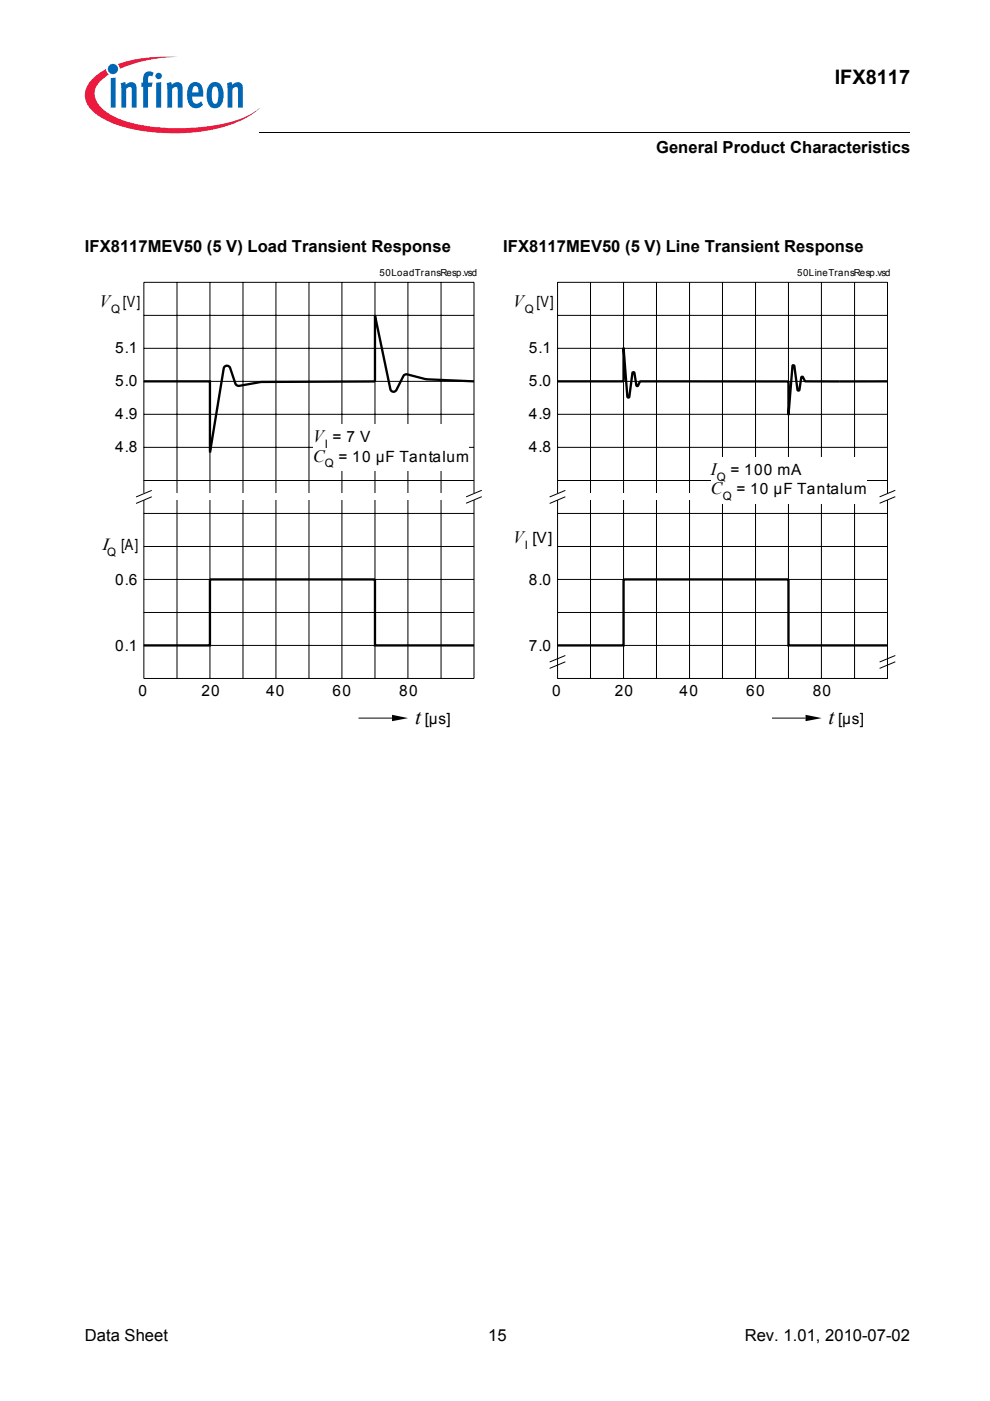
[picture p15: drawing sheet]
<svg xmlns="http://www.w3.org/2000/svg" width="210mm" height="297mm" viewBox="0 0 210 297" stroke-linecap="round" stroke-linejoin="round" font-family="sans-serif">
<defs><g id="words">
<g font-size="4.5">
<text x="88" y="153.6">t</text>
<text x="175.7" y="153.6">t</text>
</g>
<text font-size="4.2" x="177" y="17.8">IFX8117</text>
<text font-size="3.9" x="21.5" y="116.7">Ι</text>
<g font-size="3.7">
<text x="21.1" y="65">V</text>
<text x="108.8" y="65">V</text>
<text x="66.4" y="93.7">V</text>
<text x="66.4" y="97.9">C</text>
<text x="150.7" y="100.7">I</text>
<text x="150.7" y="104.8">C</text>
<text x="108.8" y="115.1">V</text>
</g>
<g font-size="3.5">
<text x="139.1" y="32.5">General Product Characteristics</text>
<text x="18" y="53.4">IFX8117MEV50 (5 V) Load Transient Response</text>
<text x="106.7" y="53.4">IFX8117MEV50 (5 V) Line Transient Response</text>
<text x="18" y="284.4">Data Sheet</text>
<text x="103.5" y="284.4">15</text>
<text x="157.9" y="284.4">Rev. 1.01, 2010-07-02</text>
</g>
<g font-size="3.3">
<text x="26.1" y="65">[V]</text>
<text x="113.7" y="65">[V]</text>
<text x="24.4" y="74.9">5.1</text>
<text x="112.1" y="74.9">5.1</text>
<text x="24.4" y="81.9">5.0</text>
<text x="112.1" y="81.9">5.0</text>
<text x="24.4" y="88.8">4.9</text>
<text x="112.1" y="88.8">4.9</text>
<text x="24.4" y="95.8">4.8</text>
<text x="70.5" y="93.7">= 7 V</text>
<text x="112.1" y="95.8">4.8</text>
<text x="71.8" y="97.9">= 10 µF Tantalum</text>
<text x="154.9" y="100.7">= 100 mA</text>
<text x="156.1" y="104.8">= 10 µF Tantalum</text>
<text x="25.7" y="116.7">[A]</text>
<text x="112.9" y="115.1">[V]</text>
<text x="24.4" y="124.1">0.6</text>
<text x="112.1" y="124.1">8.0</text>
<text x="24.4" y="138">0.1</text>
<text x="112.1" y="138">7.0</text>
<text x="29.4" y="147.5">0</text>
<text x="42.7" y="147.5">20</text>
<text x="56.4" y="147.5">40</text>
<text x="70.5" y="147.5">60</text>
<text x="84.7" y="147.5">80</text>
<text x="117.1" y="147.5">0</text>
<text x="130.4" y="147.5">20</text>
<text x="144.1" y="147.5">40</text>
<text x="158.2" y="147.5">60</text>
<text x="172.3" y="147.5">80</text>
<text x="90.1" y="153.6">[µs]</text>
<text x="177.7" y="153.6">[µs]</text>
</g>
<g font-size="2.5">
<text x="23.6" y="66.3">Q</text>
<text x="111.3" y="66.3">Q</text>
<text x="68.9" y="95">I</text>
<text x="68.9" y="99.1">Q</text>
<text x="152" y="102">Q</text>
<text x="153.2" y="106">Q</text>
<text x="22.8" y="117.9">Q</text>
<text x="111.3" y="116.3">I</text>
</g>
<g font-size="2.1">
<text x="80.5" y="58.5">50LoadTransResp.vsd</text>
<text x="169" y="58.5">50LineTransResp.vsd</text>
</g>
</g></defs>
<circle cx="24" cy="14.6" r="1.09" fill="#0166b3"/>
<g fill="#ed1a40">
<path d="M25 13.6l.8-.3a32.5 32.5 0 0 1 12-1.2 31.8 31.8 0 0 0-11.7 2.2l-.7 .3z"/>
<path d="M19.4 16.9a11.2 11.2 0 0 1 3.1-2.2l.1 .6 .5 .5a5 5 0 0 0-3 4.3 6 6 0 0 0 3.4 4.2 31.6 31.6 0 0 0 15.9 2.9 31.7 31.7 0 0 0 14-3.1l1.6-1.2a17.5 17.5 0 0 1-8.9 4.4 41.1 41.1 0 0 1-22.7-1.4 9.4 9.4 0 0 1-5.1-4.1 4.3 4.3 0 0 1 1.1-4.9z"/>
</g>
<g fill="#0166b3">
<path d="M23.5 16.6l1-.2v6.4h-1z"/>
<path d="M25.6 17.6l.9-.2 .2 .6a1.22 1.22 0 0 1 1.4-.6 1.22 1.22 0 0 1 .9 1.4v4h-1.1v-4.1a.42 .42 0 0 0-.6-.2l-.6 .4v3.9h-1z"/>
<path d="M30.8 15.4l.8-.3 .8 .2 .2 .1-.3 .8-.2-.1a.47 .47 0 0 0-.7 .3v1.1h.9l-.1 .9h-.8v4.4h-1.1v-4.4h-.3v-.9h.3v-.7a1.77 1.77 0 0 1 .5-1.4z"/>
<path d="M35.3 17.6l1-.2 .1 .6a1.22 1.22 0 0 1 1.5-.6 1.22 1.22 0 0 1 .8 1.4v4h-1l-.1-4.1a.41 .41 0 0 0-.6-.2l-.5 .4v3.9h-1z"/>
<path d="M48.1 17.6l1-.2 .1 .6a1.22 1.22 0 0 1 1.5-.6 1.22 1.22 0 0 1 .8 1.4v4h-1l-.1-4.1a.41 .41 0 0 0-.6-.2l-.5 .4v3.9h-1z"/>
<path d="M33 16.1a.68 .68 0 0 1 1.3 0 .68 .68 0 0 1-1.3 0zM33.1 17.6l1.1-.2v5.4h-1.1z"/>
<path d="M40.4 17.8a1.59 1.59 0 0 1 1.8-.2 1.59 1.59 0 0 1 .8 1.5l.1 1.4h-2.3a1.09 1.09 0 0 0 .2 1.1 1.09 1.09 0 0 0 1.2 .3l.4-.4 .4 .7a1.88 1.88 0 0 1-2.1 .6 1.88 1.88 0 0 1-1.2-1.9v-1.7l.3-.8zM41 18.5l-.2 1.1h1.3l-.1-.7a.58 .58 0 0 0-.3-.6 .58 .58 0 0 0-.7 .2z"/>
<path d="M44.6 17.7a1.76 1.76 0 0 1 2 0 1.76 1.76 0 0 1 .8 1.7v1.3a1.96 1.96 0 0 1-2.4 2.2 2.94 2.94 0 0 1-1.2-3.3 2.79 2.79 0 0 1 .8-1.9zM45.2 18.5a4.3 4.3 0 0 0 .1 3.4l.3 .1a1.54 1.54 0 0 0 .7-1.9v-.4a1.19 1.19 0 0 0-.7-1.4z"/>
</g>
<path d="M55 28v.1z" fill="#000"/>
<path d="M55 28h137.9" fill="none" stroke="#000" stroke-width=".21"/>
<path d="M18 29h46v5h-46z" fill="#fff"/>
<g fill="none" stroke="#000" stroke-width=".21">
<path d="M30.5 59.9h70v83.9h-70zM37.5 59.9v83.9M44.5 59.9v83.9M51.5 59.9v83.9M58.5 59.9v83.9M65.5 59.9v83.9M72.5 59.9v83.9M79.5 59.9v83.9M86.5 59.9v83.9M93.5 59.9v83.9M30.5 73.9h70M30.5 66.9h70"/>
<path d="M30.5 94.8h70M30.5 87.8h70M30.5 80.9h70M30.5 115.9h70M30.5 101.9h70M30.5 108.9h70M30.5 136.8h70M30.5 129.9h70M30.5 122.9h70M76 152.3h7.1"/>
</g>
<path d="M83.1 151.6l3.3 .7-3.3 .6z" fill-rule="evenodd" fill="#000"/>
<path d="M30 104.7h71.2v1.3h-71.2z" fill="#fff"/>
<path d="M30.5 80.9h14v14.8M55.4 81l-4.7 .8-.5-.1-.3-.4-1.1-3.3a.71 .71 0 0 0-.7-.5 .71 .71 0 0 0-.7 .6l-2.9 17.9M100.5 80.9l-10.2-.5-4.2-1-.6 .3-1.6 3.1a.68 .68 0 0 1-.7 .2 .68 .68 0 0 1-.4-.5l-3.3-15.6v14M30.5 136.8h14v-13.9h35v13.9h21" fill="none" stroke="#000" stroke-width=".49"/>
<path d="M66.5 90h33v9.8h-33z" fill="#fff"/>
<g fill="none" stroke="#000" stroke-width=".21">
<path d="M118.2 59.9h70v83.9h-70zM125.2 59.9v83.9M132.2 59.9v83.9M139.2 59.9v83.9M146.2 59.9v83.9M153.2 59.9v83.9M160.2 59.9v83.9M167.2 59.9v83.9M174.2 59.9v83.9M181.2 59.9v83.9M118.2 73.9h70M118.2 66.9h70"/>
<path d="M118.2 94.8h70M118.2 87.8h70M118.2 80.9h70M32.2 104l-3.3 1.4M32.2 105.3l-3.3 1.4M102.2 103.9l-3.4 1.4M102.2 105.3l-3.4 1.4M118.2 115.9h70M118.2 101.9h70M118.2 108.9h70M118.2 136.8h70M118.2 129.9h70"/>
<path d="M118.2 122.9h70M163.7 152.3h7.1"/>
</g>
<path d="M79.5 80.9l-24.1 .1" fill="none" stroke="#000" stroke-width=".49"/>
<path d="M170.8 151.6l3.3 .7-3.3 .6z" fill-rule="evenodd" fill="#000"/>
<path d="M117.6 104.7h71.3v1.3h-71.3z" fill="#fff"/>
<path d="M188.2 80.9h-10.2M118.2 136.8h14v-13.9h35v13.9h21" fill="none" stroke="#000" stroke-width=".49"/>
<path d="M150.7 97h33v9.8h-33z" fill="#fff"/>
<path d="M119.9 104l-3.4 1.4M119.9 105.3l-3.4 1.4M189.8 103.9l-3.3 1.4M189.8 105.3l-3.3 1.4M119.9 139l-3.4 1.4M189.8 139l-3.3 1.4M119.9 140.3l-3.4 1.4M189.8 140.3l-3.3 1.4" fill="none" stroke="#000" stroke-width=".21"/>
<path d="M132.2 73.7l.8 10.4 .2 .2 .2-.2 .7-5 .2-.2 .2 .2 .4 2.6 .2 .2 .7-1h31.4M132.2 73.9v7h-14M167.2 80.9v6.9M178 80.9h-7.2l-.6-1h-.2l-.5 2.7-.3 .2-.8-5.2-.3-.1-.9 10.5" fill="none" stroke="#000" stroke-width=".49"/>
<use href="#words"/>
</svg>
